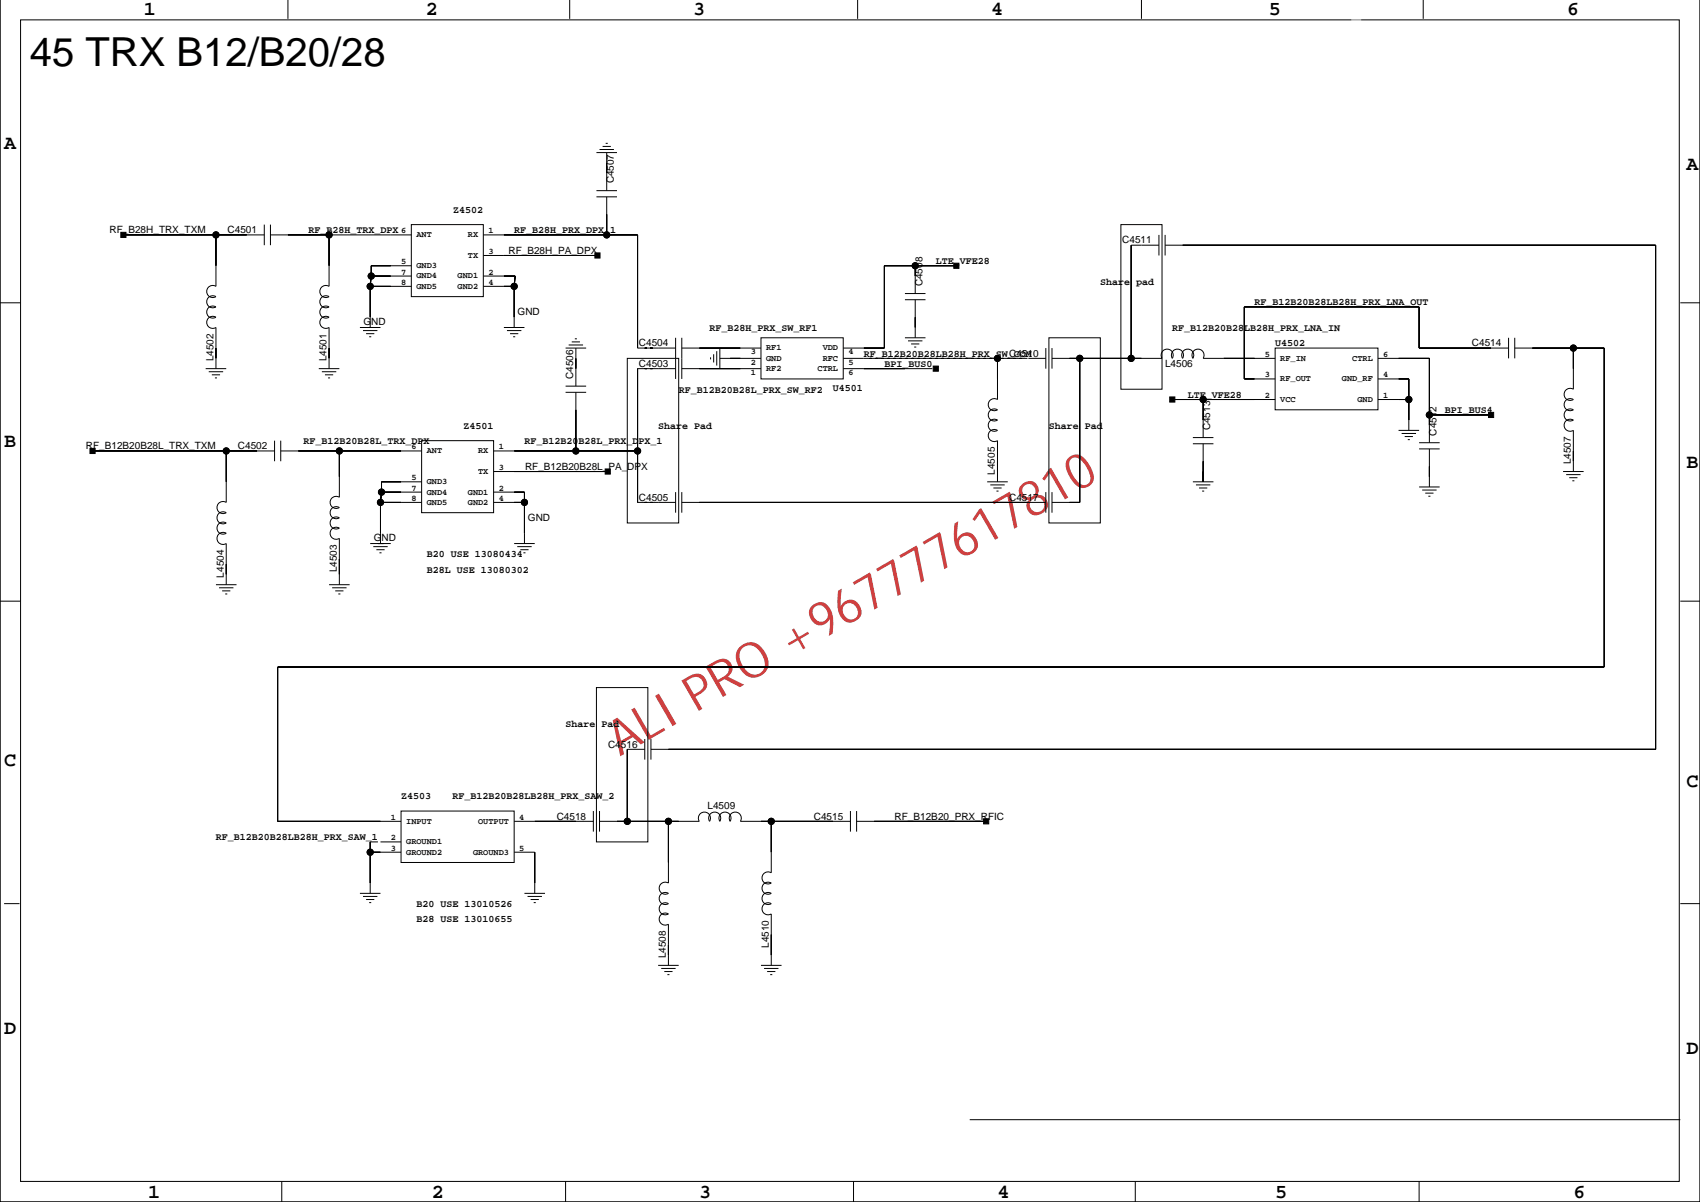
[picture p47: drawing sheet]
<svg xmlns="http://www.w3.org/2000/svg" width="420mm" height="297mm" viewBox="0 0 420 297" stroke-linecap="round" stroke-linejoin="round" font-family="sans-serif">
<defs><g id="words">
<text font-size="12.2" fill="#bf0000" x="153" y="186.8" transform="rotate(-30 153 186.8)">ALI PRO +967777617810</text>
<text font-size="9.9" x="7.4" y="16.4">45 TRX B12/B20/28</text>
<g font-size="4.9">
<text x="35.6" y="3.8">1</text>
<text x="105.1" y="3.8">2</text>
<text x="171.2" y="3.8">3</text>
<text x="244.8" y="3.8">4</text>
<text x="313.4" y="3.8">5</text>
<text x="387" y="3.8">6</text>
<text x="1" y="36.8">A</text>
<text x="416.5" y="41.9">A</text>
<text x="1" y="110.4">B</text>
<text x="416.5" y="115.5">B</text>
<text x="1" y="189.2">C</text>
<text x="416.5" y="194.2">C</text>
<text x="1" y="255.2">D</text>
<text x="416.5" y="260.3">D</text>
<text x="36.6" y="295.8">1</text>
<text x="106.7" y="295.8">2</text>
<text x="172.7" y="295.8">3</text>
<text x="246.3" y="295.8">4</text>
<text x="314.9" y="295.8">5</text>
<text x="388.5" y="295.8">6</text>
</g>
<g font-size="2.5">
<text x="151.6" y="45.3" transform="rotate(-90 151.6 45.3)">C4507</text>
<text x="111.9" y="52.5">Z4502</text>
<text x="27.1" y="57.5">RF_B28H_TRX_TXM</text>
<text x="56.2" y="57.5">C4501</text>
<text x="76.2" y="57.5">RF_B28H_TRX_DPX</text>
<text x="127" y="57.5">RF_B28H_PRX_DPX_1</text>
<text x="125.6" y="62.6">RF_B28H_PA_DPX</text>
<text x="231.1" y="65.2">LTE_VFE28</text>
<text x="277.1" y="60.1">C4511</text>
<text x="227.8" y="70.7" transform="rotate(-90 227.8 70.7)">C4508</text>
<text x="271.7" y="70.2">Share pad</text>
<text x="127.8" y="77.9">GND</text>
<text x="309.8" y="75.3">RF_B12B20B28LB28H_PRX_LNA_OUT</text>
<text x="89.7" y="80.1">GND</text>
<text x="175.2" y="81.7">RF_B28H_PRX_SW_RF1</text>
<text x="289.5" y="81.7">RF_B12B20B28LB28H_PRX_LNA_IN</text>
<text x="52.7" y="89.2" transform="rotate(-90 52.7 89.2)">L4502</text>
<text x="80.6" y="89.2" transform="rotate(-90 80.6 89.2)">L4501</text>
<text x="157.8" y="85.5">C4504</text>
<text x="213.3" y="88">RF_B12B20B28LB28H_PRX_SW_COM</text>
<text x="249.2" y="88">C4510</text>
<text x="314.9" y="85.5">U4502</text>
<text x="363.5" y="85.5">C4514</text>
<text x="141.6" y="93.5" transform="rotate(-90 141.6 93.5)">C4506</text>
<text x="157.8" y="90.6">C4503</text>
<text x="218.4" y="90.6">BPI_BUS0</text>
<text x="287.7" y="90.6">L4506</text>
<text x="167.6" y="96.9">RF_B12B20B28L_PRX_SW_RF2</text>
<text x="205.7" y="96.6">U4501</text>
<text x="293.3" y="98.2">LTE_VFE28</text>
<text x="356.8" y="102">BPI_BUS4</text>
<text x="114.5" y="105.8">Z4501</text>
<text x="162.5" y="105.8">Share Pad</text>
<text x="259" y="105.8">Share Pad</text>
<text x="298.9" y="106.2" transform="rotate(-90 298.9 106.2)">C4513</text>
<text x="354.8" y="107.5" transform="rotate(-90 354.8 107.5)">C4512</text>
<text x="21.2" y="110.9">RF_B12B20B28L_TRX_TXM</text>
<text x="58.8" y="110.9">C4502</text>
<text x="74.9" y="109.6">RF_B12B20B28L_TRX_DPX</text>
<text x="129.5" y="109.6">RF_B12B20B28L_PRX_DPX_1</text>
<text x="129.6" y="115.9">RF_B12B20B28L_PA_DPX</text>
<text x="245.7" y="117.2" transform="rotate(-90 245.7 117.2)">L4505</text>
<text x="387.9" y="114.6" transform="rotate(-90 387.9 114.6)">L4507</text>
<text x="157.8" y="123.6">C4505</text>
<text x="249.2" y="123.6">C4517</text>
<text x="130.4" y="128.6">GND</text>
<text x="92.3" y="133.5">GND</text>
<text x="105.4" y="137.5">B20 USE 13080434</text>
<text x="55.2" y="142.6" transform="rotate(-90 55.2 142.6)">L4504</text>
<text x="83.2" y="141.3" transform="rotate(-90 83.2 141.3)">L4503</text>
<text x="105.4" y="141.3">B28L USE 13080302</text>
<text x="139.7" y="179.4">Share Pad</text>
<text x="150.2" y="184.5">C4516</text>
<text x="99" y="197.2">Z4503</text>
<text x="111.7" y="197.2">RF_B12B20B28LB28H_PRX_SAW_2</text>
<text x="137.5" y="202.3">C4518</text>
<text x="174.7" y="199.7">L4509</text>
<text x="201" y="202.3">C4515</text>
<text x="220.9" y="202.3">RF_B12B20_PRX_RFIC</text>
<text x="53.3" y="207.4">RF_B12B20B28LB28H_PRX_SAW_1</text>
<text x="102.8" y="227.7">B28 USE 13010655</text>
<text x="102.8" y="223.9">B20 USE 13010526</text>
<text x="189.8" y="234" transform="rotate(-90 189.8 234)">L4510</text>
<text x="164.4" y="236.5" transform="rotate(-90 164.4 236.5)">L4508</text>
</g>
<g font-size="2.1">
<text x="99" y="57.6">6</text>
<text x="102.8" y="58.6">ANT</text>
<text x="115.5" y="58.6">RX</text>
<text x="120.6" y="57.6">1</text>
<text x="99" y="65.2">5</text>
<text x="115.5" y="63.7">TX</text>
<text x="120.6" y="62.7">3</text>
<text x="99" y="70.3">8</text>
<text x="99" y="67.8">7</text>
<text x="102.8" y="66.2">GND3</text>
<text x="102.8" y="68.7">GND4</text>
<text x="102.8" y="71.3">GND5</text>
<text x="113" y="68.7">GND1</text>
<text x="113" y="71.3">GND2</text>
<text x="120.6" y="70.3">4</text>
<text x="120.6" y="67.8">2</text>
<text x="185.4" y="87.4">3</text>
<text x="185.4" y="90">2</text>
<text x="189.2" y="89">GND</text>
<text x="189.2" y="86.5">RF1</text>
<text x="203.2" y="86.5">VDD</text>
<text x="203.2" y="89">RFC</text>
<text x="209.5" y="90">5</text>
<text x="209.5" y="87.4">4</text>
<text x="312.3" y="88.1">5</text>
<text x="316.2" y="89">RF_IN</text>
<text x="333.9" y="89">CTRL</text>
<text x="341.6" y="88.1">6</text>
<text x="185.4" y="92.5">1</text>
<text x="189.2" y="91.6">RF2</text>
<text x="201.9" y="91.6">CTRL</text>
<text x="209.5" y="92.5">6</text>
<text x="312.3" y="93.2">3</text>
<text x="316.2" y="94.1">RF_OUT</text>
<text x="331.4" y="94.1">GND_RF</text>
<text x="341.6" y="93.2">4</text>
<text x="312.3" y="98.2">2</text>
<text x="316.2" y="99.2">VCC</text>
<text x="335.2" y="99.2">GND</text>
<text x="341.6" y="98.2">1</text>
<text x="101.6" y="110.9">6</text>
<text x="105.4" y="111.9">ANT</text>
<text x="118.1" y="111.9">RX</text>
<text x="123.2" y="110.9">1</text>
<text x="101.6" y="118.5">5</text>
<text x="105.4" y="119.5">GND3</text>
<text x="118.1" y="117">TX</text>
<text x="123.2" y="116">3</text>
<text x="101.6" y="123.6">8</text>
<text x="101.6" y="121.1">7</text>
<text x="105.4" y="122.1">GND4</text>
<text x="105.4" y="124.6">GND5</text>
<text x="115.5" y="122.1">GND1</text>
<text x="115.5" y="124.6">GND2</text>
<text x="123.2" y="123.6">4</text>
<text x="123.2" y="121.1">2</text>
<text x="96.5" y="202.4">1</text>
<text x="100.3" y="203.3">INPUT</text>
<text x="118.1" y="203.3">OUTPUT</text>
<text x="128.2" y="202.4">4</text>
<text x="96.5" y="210">3</text>
<text x="96.5" y="207.4">2</text>
<text x="100.3" y="208.4">GROUND1</text>
<text x="128.2" y="210">5</text>
<text x="100.3" y="210.9">GROUND2</text>
<text x="116.8" y="210.9">GROUND3</text>
</g>
</g></defs>
<g fill="none" stroke="#000" stroke-width=".25">
<path d="M0 -.1v296.8M71.1 0v4.7M140.7 0v4.7M211.8 0v4.7M281.9 0v4.7M351.5 0v4.7M419.8 -.1v296.8h-419.8M5.1 4.9h409.6v286.7h-409.6zM147.3 37.7h5.1M148 36.9h3.6M148.8 36.1h2M149.6 35.4h.5"/>
<path d="M149.8 37.7v9.4M30.5 58h34.8M53.3 58v12.7a1.5 1.5 0 0 0-2.3 1.2 1.5 1.5 0 0 0 2.3 1.3 1.5 1.5 0 0 0-2.3 1.3 1.5 1.5 0 0 0 2.3 1.3 1.5 1.5 0 0 0-2.3 1.2 1.5 1.5 0 0 0 2.3 1.3 1.5 1.5 0 0 0-2.3 1.3 1.5 1.5 0 0 0 2.3 1.2v10.2M65.3 55.4v5.1M66.8 58h14.5M66.8 55.4v5.1M81.3 58v12.7a1.5 1.5 0 0 0-2.3 1.2 1.5 1.5 0 0 0 2.3 1.3 1.5 1.5 0 0 0-2.3 1.3 1.5 1.5 0 0 0 2.3 1.3 1.5 1.5 0 0 0-2.3 1.2 1.5 1.5 0 0 0 2.3 1.3 1.5 1.5 0 0 0-2.3 1.3 1.5 1.5 0 0 0 2.3 1.2v10.2M81.3 58h20.3M101.6 55.4h17.8v17.8h-17.8zM119.4 58h38v27.9h9.4M147.3 47.1h5.1M147.3 48.6h5.1"/>
<path d="M149.8 48.6v9.4M276.8 55.4h10.2v40.7h-10.2zM286.2 58v5.1M287.7 58v5.1M0 74.7h5.1M91.4 70.7h10.2M91.4 70.7v10.1M91.7 68.1h9.9M91.7 68.1l-.3 2.6M101.6 65.6h-9.9v2.5M119.4 68.1h7.8l-.2 2.6M119.4 63.1h28.1"/>
<path d="M119.4 70.7h7.6M127 70.7v10.1M223.5 72.5h5M223.5 74h5M226 65.6v6.9M226 74v9.4M236.2 65.6h-17.8v20.3h-10.2M286.2 60.5h-6.9v28M287.7 60.5h121.1v124.5h-248.1M414.9 74.7h5M50.8 91h5.1M51.6 91.8h3.5"/>
<path d="M52.3 92.5h2M53.1 93.3h.5M78.7 91h5.1M79.5 91.8h3.5M80.2 92.5h2.1M81 93.3h.5M88.9 80.8h5.1M89.6 81.6h3.6M90.4 82.4h2M91.2 83.1h.5M124.4 80.8h5.1M125.2 81.6h3.5"/>
<path d="M126 82.4h2M126.7 83.1h.5M139.7 85.9h5M139.7 95.3h5M139.7 96.8h5M140.4 85.2h3.6M141.2 84.4h2M142 83.6h.5M142.2 85.9v9.4M142.2 96.8v14.5M154.9 88.5h12.7v40.6h-12.7zM166.8 91h-9.4v33h9.4"/>
<path d="M166.8 83.4v10.1M168.4 91h19.5M168.4 83.4v10.1M168.4 85.9h19.5M175.5 88.2v.5M176.2 87.4v2.1M177 86.7v3.5M177.8 88.5h10.1M177.8 85.9v5.1M187.9 83.4h20.3v10.1h-20.3zM208.2 91h22M208.2 88.5h45.5"/>
<path d="M223.5 83.4h5M224.2 84.1h3.6M225 84.9h2M225.8 85.7h.5M246.3 88.5v10.1a1.5 1.5 0 0 0-2.3 1.3 1.5 1.5 0 0 0 2.3 1.3 1.5 1.5 0 0 0-2.3 1.2 1.5 1.5 0 0 0 2.3 1.3 1.5 1.5 0 0 0-2.3 1.3 1.5 1.5 0 0 0 2.3 1.2 1.5 1.5 0 0 0-2.3 1.3 1.5 1.5 0 0 0 2.3 1.3v10.1M253.9 88.5h4.4M258.3 85.9v5.1M259 83.4h12.7v45.7h-12.7zM259.8 88.5h27.2a1.5 1.5 0 0 1 1.2-2.3 1.5 1.5 0 0 1 1.3 2.3 1.5 1.5 0 0 1 1.3-2.3 1.5 1.5 0 0 1 1.2 2.3 1.5 1.5 0 0 1 1.3-2.3 1.5 1.5 0 0 1 1.3 2.3M259.8 85.9v5.1M266.6 88.5v35.5h-6.8M289.5 98.6h25.4"/>
<path d="M297.1 98.6v9.4M314.9 85.9h25.4v15.3h-25.4zM314.9 88.5h-17.8a1.5 1.5 0 0 0-1.3-2.3 1.5 1.5 0 0 0-1.2 2.3M340.3 88.5h12.7v20.8M340.3 93.5h7.6v12.7M340.3 98.6h7.6M372.5 85.9h-22.1v-10.1h-43.1v17.7h7.6M372.5 83.4v5.1M374.1 85.9h22v78.7h-327.5v38.1h30.4M374.1 83.4v5.1M388.5 85.9v10.2a1.5 1.5 0 0 0-2.3 1.2 1.5 1.5 0 0 0 2.3 1.3 1.5 1.5 0 0 0-2.3 1.3 1.5 1.5 0 0 0 2.3 1.3 1.5 1.5 0 0 0-2.3 1.2 1.5 1.5 0 0 0 2.3 1.3 1.5 1.5 0 0 0-2.3 1.3 1.5 1.5 0 0 0 2.3 1.2v10.2M22.9 111.3h44.9"/>
<path d="M55.9 111.3v12.7a1.5 1.5 0 0 0-2.3 1.3 1.5 1.5 0 0 0 2.3 1.2 1.5 1.5 0 0 0-2.3 1.3 1.5 1.5 0 0 0 2.3 1.3 1.5 1.5 0 0 0-2.3 1.3 1.5 1.5 0 0 0 2.3 1.2 1.5 1.5 0 0 0-2.3 1.3 1.5 1.5 0 0 0 2.3 1.3v10.1M67.8 108.8v5M69.3 111.3h34.8M69.3 108.8v5M83.8 111.3v11.4a1.5 1.5 0 0 0-2.3 1.3 1.5 1.5 0 0 0 2.3 1.3 1.5 1.5 0 0 0-2.3 1.2 1.5 1.5 0 0 0 2.3 1.3 1.5 1.5 0 0 0-2.3 1.3 1.5 1.5 0 0 0 2.3 1.3 1.5 1.5 0 0 0-2.3 1.2 1.5 1.5 0 0 0 2.3 1.3v11.4M104.1 108.8h17.8v17.7h-17.8zM104.1 118.9h-9.9v2.6M121.9 111.3h35.5M121.9 116.4h28.2M243.8 118.9h5.1M244.5 119.7h3.6M294.6 118.9h5.1"/>
<path d="M294.6 108h5.1M294.6 109.5h5.1M295.3 119.7h3.6M297.1 109.5v9.4M345.4 106.2h5M346.1 107h3.6M346.9 107.8h2M347.6 108.5h.6M350.4 109.3h5.1M350.4 110.8h5.1M353 110.8v9.4M353 102.4h15.2"/>
<path d="M386 116.4h5.1M386.8 117.1h3.5M387.5 117.9h2M388.3 118.7h.5M91.4 134.2h5.1M92.2 134.9h3.5M92.9 135.7h2.1M93.7 136.4h.5M94 124h10.1M94 124v10.2M94.2 121.5h9.9M94.2 121.5l-.2 2.5"/>
<path d="M121.9 121.5h7.6v12.7M121.9 124h7.6M127 134.2h5.1M127.7 134.9h3.6M128.5 135.7h2M129.3 136.4h.5M166.8 121.5v5M168.4 124h89.9M168.4 121.5v5M245.3 120.5h2M246.1 121.2h.5M258.3 121.5v5"/>
<path d="M259.8 121.5v5M296.1 120.5h2M296.9 121.2h.5M350.4 120.2h5.1M351.2 121h3.6M352 121.7h2M352.7 122.5h.5M0 148.4h5.1M53.3 144.3h5.1M54.1 145.1h3.5M54.9 145.8h2M55.6 146.6h.5"/>
<path d="M81.3 144.3h5M82 145.1h3.6M82.8 145.8h2M83.5 146.6h.6M414.9 148.4h5M147.3 169.7h12.7v38.1h-12.7zM159.2 185h-4.3v17.7M159.2 182.4v5.1M160.7 182.4v5.1M91.4 210.3h7.6M93.3 207.8h-1.9v12.7M94 207.8h5"/>
<path d="M99 200.2h28v12.7h-28zM127 202.7h19.5M127 210.3h5.1v10.2M146.5 200.2v5.1M148 202.7h24.7a1.5 1.5 0 0 1 1.3-2.3 1.5 1.5 0 0 1 1.2 2.3 1.5 1.5 0 0 1 1.3-2.3 1.5 1.5 0 0 1 1.3 2.3 1.5 1.5 0 0 1 1.2-2.3 1.5 1.5 0 0 1 1.3 2.3M148 200.2v5.1M165.1 202.7v15.3a1.5 1.5 0 0 0-2.3 1.2 1.5 1.5 0 0 0 2.3 1.3 1.5 1.5 0 0 0-2.3 1.3 1.5 1.5 0 0 0 2.3 1.2 1.5 1.5 0 0 0-2.3 1.3 1.5 1.5 0 0 0 2.3 1.3 1.5 1.5 0 0 0-2.3 1.3 1.5 1.5 0 0 0 2.3 1.2v10.2M190.5 202.7v12.7a1.5 1.5 0 0 0-2.3 1.3 1.5 1.5 0 0 0 2.3 1.3 1.5 1.5 0 0 0-2.3 1.2 1.5 1.5 0 0 0 2.3 1.3 1.5 1.5 0 0 0-2.3 1.3 1.5 1.5 0 0 0 2.3 1.2 1.5 1.5 0 0 0-2.3 1.3 1.5 1.5 0 0 0 2.3 1.3v12.7M210 202.7h-27.2a1.5 1.5 0 0 0-1.2-2.3 1.5 1.5 0 0 0-1.3 2.3M210 200.2v5.1M211.5 202.7h32M211.5 200.2v5.1"/>
<path d="M1 223h3.8M88.9 220.5h5.1M89.6 221.3h3.6M90.4 222h2M91.2 222.8h.5M129.5 220.5h5.1M130.3 221.3h3.5M131 222h2.1M131.8 222.8h.5M162.5 238.3h5.1M163.3 239h3.5M164 239.8h2.1"/>
<path d="M187.9 238.3h5.1M188.7 239h3.5M189.4 239.8h2.1M414.9 223h5M164.8 240.6h.5M190.2 240.6h.5M239.5 276.4h175.4M0 296.7h419.9M69.6 291.6v5.1M139.7 291.6v5.1M210.8 291.6v5.1M280.4 291.6v5.1"/>
<path d="M350.4 291.6v5.1"/>
<circle cx="53.3" cy="58" r=".76"/>
<circle cx="81.3" cy="58" r=".76"/>
<circle cx="149.8" cy="58" r=".76"/>
<circle cx="91.4" cy="70.7" r=".76"/>
<circle cx="91.7" cy="68.1" r=".76"/>
<circle cx="127" cy="70.7" r=".76"/>
<circle cx="226" cy="65.6" r=".76"/>
<circle cx="246.3" cy="88.5" r=".76"/>
<circle cx="266.6" cy="88.5" r=".76"/>
<circle cx="279.3" cy="88.5" r=".76"/>
<circle cx="297.1" cy="98.6" r=".76"/>
<circle cx="347.9" cy="98.6" r=".76"/>
<circle cx="388.5" cy="85.9" r=".76"/>
<circle cx="55.9" cy="111.3" r=".76"/>
<circle cx="83.8" cy="111.3" r=".76"/>
<circle cx="142.2" cy="111.3" r=".76"/>
<circle cx="157.4" cy="111.3" r=".76"/>
<circle cx="353" cy="102.4" r=".76"/>
<circle cx="94" cy="124" r=".76"/>
<circle cx="94.2" cy="121.5" r=".76"/>
<circle cx="129.5" cy="124" r=".76"/>
<circle cx="91.4" cy="210.3" r=".76"/>
<circle cx="154.9" cy="202.7" r=".76"/>
<circle cx="165.1" cy="202.7" r=".76"/>
<circle cx="190.5" cy="202.7" r=".76"/>
</g>
<g fill="#000" stroke="#000" stroke-width=".25">
<path d="M29.8 57.3h1.3v1.3h-1.3z" fill-rule="evenodd"/>
<path d="M53.3 58v7.6z" fill-rule="evenodd"/>
<path d="M30.5 58h22.8z" fill-rule="evenodd"/>
<path d="M53.3 58h7.6z" fill-rule="evenodd"/>
<path d="M81.3 58v7.6z" fill-rule="evenodd"/>
<path d="M71.1 58h10.2z" fill-rule="evenodd"/>
<path d="M149.8 40.2v2.5z" fill-rule="evenodd"/>
<path d="M149.8 52.9v5.1z" fill-rule="evenodd"/>
<path d="M124.4 58h25.4z" fill-rule="evenodd"/>
<path d="M149.8 58h7.6z" fill-rule="evenodd"/>
<path d="M157.4 58v27.9z" fill-rule="evenodd"/>
<path d="M91.4 70.7v7.6z" fill-rule="evenodd"/>
<path d="M91.7 65.6v2.5z" fill-rule="evenodd"/>
<path d="M91.7 68.1l-.3 2.6z" fill-rule="evenodd"/>
<path d="M91.7 68.1h4.8z" fill-rule="evenodd"/>
<path d="M91.7 65.6h4.8z" fill-rule="evenodd"/>
<path d="M91.4 70.7h5.1z" fill-rule="evenodd"/>
<path d="M124.4 70.7h2.6z" fill-rule="evenodd"/>
<path d="M127 70.7v7.6z" fill-rule="evenodd"/>
<path d="M124.4 68.1h2.8z" fill-rule="evenodd"/>
<path d="M127.2 68.1l-.2 2.6z" fill-rule="evenodd"/>
<path d="M146.9 62.4h1.3v1.3h-1.3z" fill-rule="evenodd"/>
<path d="M124.4 63.1h23.1z" fill-rule="evenodd"/>
<path d="M218.4 65.6v20.3z" fill-rule="evenodd"/>
<path d="M226 78.3v2.5z" fill-rule="evenodd"/>
<path d="M226 65.6v2.5z" fill-rule="evenodd"/>
<path d="M218.4 65.6h7.6z" fill-rule="evenodd"/>
<path d="M235.5 65h1.3v1.2h-1.3z" fill-rule="evenodd"/>
<path d="M226 65.6h10.2z" fill-rule="evenodd"/>
<path d="M279.3 60.5v28z" fill-rule="evenodd"/>
<path d="M307.3 75.8v17.7z" fill-rule="evenodd"/>
<path d="M350.4 75.8v10.1z" fill-rule="evenodd"/>
<path d="M307.3 75.8h43.1z" fill-rule="evenodd"/>
<path d="M292 60.5h116.8z" fill-rule="evenodd"/>
<path d="M408.8 60.5v124.5z" fill-rule="evenodd"/>
<path d="M53.3 85.9v2.6z" fill-rule="evenodd"/>
<path d="M81.3 85.9v2.6z" fill-rule="evenodd"/>
<path d="M142.2 88.5v2.5z" fill-rule="evenodd"/>
<path d="M157.4 91v20.3z" fill-rule="evenodd"/>
<path d="M180.3 88.5h2.5z" fill-rule="evenodd"/>
<path d="M172.7 91h10.1z" fill-rule="evenodd"/>
<path d="M172.7 85.9h10.1z" fill-rule="evenodd"/>
<path d="M213.3 85.9h5.1z" fill-rule="evenodd"/>
<path d="M213.3 91h10.2z" fill-rule="evenodd"/>
<path d="M230.5 90.4h1.2v1.2h-1.2z" fill-rule="evenodd"/>
<path d="M246.3 88.5v5z" fill-rule="evenodd"/>
<path d="M266.6 88.5v35.5z" fill-rule="evenodd"/>
<path d="M264.1 88.5h2.5z" fill-rule="evenodd"/>
<path d="M266.6 88.5h12.7z" fill-rule="evenodd"/>
<path d="M279.3 88.5h2.6z" fill-rule="evenodd"/>
<path d="M288.9 98h1.2v1.2h-1.2z" fill-rule="evenodd"/>
<path d="M297.1 98.6v5.1z" fill-rule="evenodd"/>
<path d="M289.5 98.6h7.6z" fill-rule="evenodd"/>
<path d="M297.1 98.6h12.7z" fill-rule="evenodd"/>
<path d="M302.2 88.5h7.6z" fill-rule="evenodd"/>
<path d="M307.3 93.5h2.5z" fill-rule="evenodd"/>
<path d="M347.9 98.6v5.1z" fill-rule="evenodd"/>
<path d="M345.4 98.6h2.5z" fill-rule="evenodd"/>
<path d="M347.9 93.5v5.1z" fill-rule="evenodd"/>
<path d="M345.4 93.5h2.5z" fill-rule="evenodd"/>
<path d="M345.4 88.5h7.6z" fill-rule="evenodd"/>
<path d="M353 88.5v13.9z" fill-rule="evenodd"/>
<path d="M350.4 85.9h17.8z" fill-rule="evenodd"/>
<path d="M388.5 85.9v5.1z" fill-rule="evenodd"/>
<path d="M378.4 85.9h10.1z" fill-rule="evenodd"/>
<path d="M388.5 85.9h7.6z" fill-rule="evenodd"/>
<path d="M396.1 85.9v78.7z" fill-rule="evenodd"/>
<path d="M22.2 110.7h1.3v1.2h-1.3z" fill-rule="evenodd"/>
<path d="M55.9 111.3v7.6z" fill-rule="evenodd"/>
<path d="M22.9 111.3h33z" fill-rule="evenodd"/>
<path d="M55.9 111.3h7.6z" fill-rule="evenodd"/>
<path d="M83.8 111.3v6.4z" fill-rule="evenodd"/>
<path d="M73.6 111.3h10.2z" fill-rule="evenodd"/>
<path d="M94.2 118.9v2.6z" fill-rule="evenodd"/>
<path d="M94.2 118.9h4.8z" fill-rule="evenodd"/>
<path d="M83.8 111.3h15.2z" fill-rule="evenodd"/>
<path d="M142.2 101.2v10.1z" fill-rule="evenodd"/>
<path d="M127 111.3h15.2z" fill-rule="evenodd"/>
<path d="M149.4 115.8h1.3v1.2h-1.3z" fill-rule="evenodd"/>
<path d="M127 116.4h23.1z" fill-rule="evenodd"/>
<path d="M157.4 111.3v12.7z" fill-rule="evenodd"/>
<path d="M142.2 111.3h15.2z" fill-rule="evenodd"/>
<path d="M246.3 113.8v2.6z" fill-rule="evenodd"/>
<path d="M297.1 116.4v2.5z" fill-rule="evenodd"/>
<path d="M297.1 113.8v5.1z" fill-rule="evenodd"/>
<path d="M353 115.1v2.6z" fill-rule="evenodd"/>
<path d="M353 102.4v2.6z" fill-rule="evenodd"/>
<path d="M367.6 101.8h1.2v1.3h-1.2z" fill-rule="evenodd"/>
<path d="M353 102.4h15.2z" fill-rule="evenodd"/>
<path d="M388.5 111.3v2.5z" fill-rule="evenodd"/>
<path d="M55.9 139.2v2.6z" fill-rule="evenodd"/>
<path d="M83.8 138v3.8z" fill-rule="evenodd"/>
<path d="M94 124v7.6z" fill-rule="evenodd"/>
<path d="M94.2 121.5l-.2 2.5z" fill-rule="evenodd"/>
<path d="M94 124h5z" fill-rule="evenodd"/>
<path d="M94.2 121.5h4.8z" fill-rule="evenodd"/>
<path d="M129.5 121.5v2.5z" fill-rule="evenodd"/>
<path d="M127 121.5h2.5z" fill-rule="evenodd"/>
<path d="M129.5 124v7.6z" fill-rule="evenodd"/>
<path d="M127 124h2.5z" fill-rule="evenodd"/>
<path d="M172.7 124h81.2z" fill-rule="evenodd"/>
<path d="M264.1 124h2.5z" fill-rule="evenodd"/>
<path d="M68.6 164.6v38.1z" fill-rule="evenodd"/>
<path d="M68.6 164.6h327.5z" fill-rule="evenodd"/>
<path d="M154.9 185v17.7z" fill-rule="evenodd"/>
<path d="M165.1 185h243.7z" fill-rule="evenodd"/>
<path d="M91.4 207.8v2.5z" fill-rule="evenodd"/>
<path d="M91.4 210.3v7.7z" fill-rule="evenodd"/>
<path d="M91.4 210.3h2.6z" fill-rule="evenodd"/>
<path d="M68.6 202.7h25.4z" fill-rule="evenodd"/>
<path d="M132.1 210.3v7.7z" fill-rule="evenodd"/>
<path d="M132.1 202.7h10.1z" fill-rule="evenodd"/>
<path d="M152.4 202.7h2.5z" fill-rule="evenodd"/>
<path d="M154.9 202.7h10.2z" fill-rule="evenodd"/>
<path d="M165.1 202.7v10.2z" fill-rule="evenodd"/>
<path d="M165.1 202.7h2.5z" fill-rule="evenodd"/>
<path d="M190.5 202.7v7.6z" fill-rule="evenodd"/>
<path d="M187.9 202.7h2.6z" fill-rule="evenodd"/>
<path d="M190.5 202.7h15.2z" fill-rule="evenodd"/>
<path d="M242.9 202.1h1.3v1.3h-1.3z" fill-rule="evenodd"/>
<path d="M215.9 202.7h27.6z" fill-rule="evenodd"/>
<path d="M165.1 233.2v2.5z" fill-rule="evenodd"/>
<path d="M190.5 230.7v5z" fill-rule="evenodd"/>
<circle cx="53.3" cy="58" r=".76"/>
<circle cx="81.3" cy="58" r=".76"/>
<circle cx="149.8" cy="58" r=".76"/>
<circle cx="91.4" cy="70.7" r=".76"/>
<circle cx="91.7" cy="68.1" r=".76"/>
<circle cx="127" cy="70.7" r=".76"/>
<circle cx="226" cy="65.6" r=".76"/>
<circle cx="246.3" cy="88.5" r=".76"/>
<circle cx="266.6" cy="88.5" r=".76"/>
<circle cx="279.3" cy="88.5" r=".76"/>
<circle cx="297.1" cy="98.6" r=".76"/>
<circle cx="347.9" cy="98.6" r=".76"/>
<circle cx="388.5" cy="85.9" r=".76"/>
<circle cx="55.9" cy="111.3" r=".76"/>
<circle cx="83.8" cy="111.3" r=".76"/>
<circle cx="142.2" cy="111.3" r=".76"/>
<circle cx="157.4" cy="111.3" r=".76"/>
<circle cx="353" cy="102.4" r=".76"/>
<circle cx="94" cy="124" r=".76"/>
<circle cx="94.2" cy="121.5" r=".76"/>
<circle cx="129.5" cy="124" r=".76"/>
<circle cx="91.4" cy="210.3" r=".76"/>
<circle cx="154.9" cy="202.7" r=".76"/>
<circle cx="165.1" cy="202.7" r=".76"/>
<circle cx="190.5" cy="202.7" r=".76"/>
</g>
<path d="M333.7 3.5h2.4v30.2h-2.4z" fill="#fff"/>
<use href="#words"/>
</svg>
